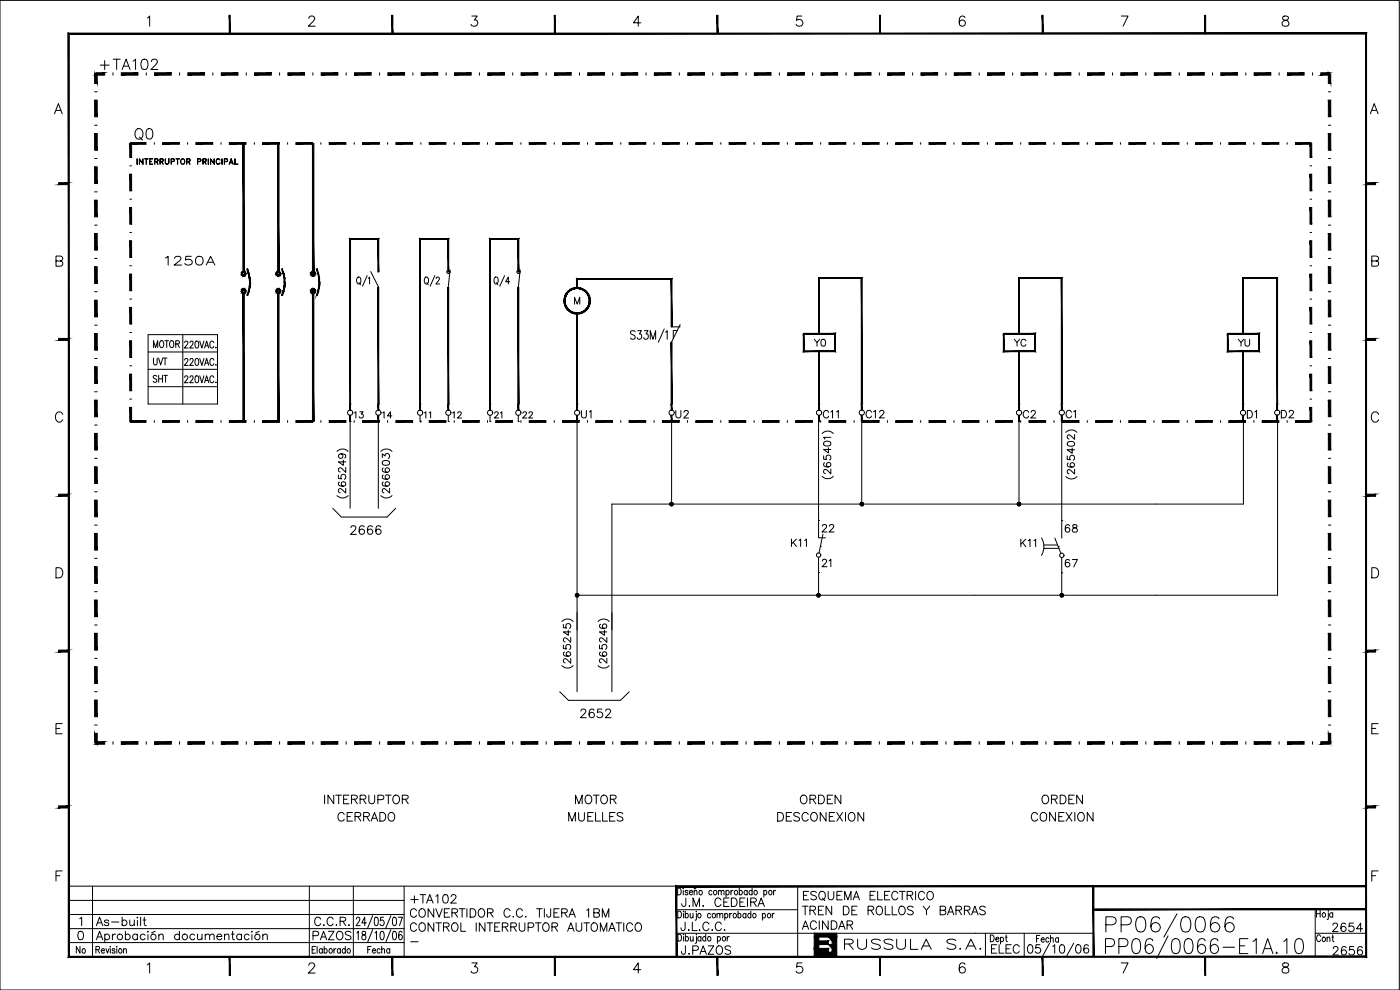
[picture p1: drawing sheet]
<svg xmlns="http://www.w3.org/2000/svg" width="420mm" height="297mm" viewBox="0 0 420 297" stroke-linecap="round" stroke-linejoin="round" font-family="sans-serif">
<defs><g id="words">
<text font-size="11" x="330.6" y="282.2">PP06/0066</text>
<text font-size="7.1" x="39.2" y="43.4">Q0</text>
<g font-size="6.6">
<text x="28.9" y="22.2">+TA102</text>
<text x="252.2" y="286.1">RUSSULA S.A.</text>
</g>
<g font-size="6.2">
<text x="48.3" y="80.8">1250A</text>
<text x="122.1" y="272.3">+TA102</text>
<text x="239.5" y="275.9">TREN DE ROLLOS Y BARRAS</text>
<text x="239.9" y="271.6">ESQUEMA ELECTRICO</text>
<text x="122.1" y="280.8">CONTROL INTERRUPTOR AUTOMATICO</text>
<text x="122.1" y="276.6">CONVERTIDOR C.C. TIJERA 1BM</text>
</g>
<g font-size="5.7">
<text x="104.1" y="161.6">2666</text>
<text x="318.6" y="171.4">67</text>
<text x="172.9" y="216.6">2652</text>
<text x="96.3" y="242.4">INTERRUPTOR</text>
<text x="171.4" y="242.4">MOTOR</text>
<text x="238.8" y="242.4">ORDEN</text>
<text x="311.5" y="242.4">ORDEN</text>
<text x="100.2" y="247.6">CERRADO</text>
<text x="169.3" y="247.6">MUELLES</text>
<text x="232.1" y="247.6">DESCONEXION</text>
<text x="308.3" y="247.6">CONEXION</text>
<text x="203.2" y="273">J.M. CEDEIRA</text>
<text x="27.5" y="279">As-built</text>
<text x="93.1" y="279">C.C.R.</text>
<text x="239.5" y="280.1">ACINDAR</text>
<text x="398.6" y="280.8">2654</text>
<text x="92.8" y="283.3">PAZOS</text>
<text x="203.2" y="287.5">J.PAZOS</text>
<text x="296.3" y="287.2">ELEC</text>
<text x="398.6" y="287.9">2656</text>
</g>
<g font-size="5.3">
<text x="44.8" y="105.5">MOTOR</text>
<text x="243.1" y="105.1">Y0</text>
<text x="303" y="105.1">YC</text>
<text x="370.4" y="105.1">YU</text>
<text x="44.8" y="110.8">UVT</text>
<text x="44.8" y="116.1">SHT</text>
<text x="173.2" y="126.6">U1</text>
<text x="201.4" y="126.6">U2</text>
<text x="245.9" y="126.6">C11</text>
<text x="258.6" y="126.6">C12</text>
<text x="305.9" y="126.6">C2</text>
<text x="318.6" y="126.6">C1</text>
<text x="373.2" y="126.6">D1</text>
<text x="383.5" y="126.6">D2</text>
<text x="245.5" y="160.9">22</text>
<text x="318.6" y="160.9">68</text>
<text x="236.4" y="165.1">K11</text>
<text x="305.2" y="165.1">K11</text>
<text x="245.5" y="171.1">21</text>
<text x="21.5" y="287.2">No</text>
</g>
<g font-size="4.9">
<text x="105.1" y="126.6">13</text>
<text x="113.6" y="126.6">14</text>
<text x="130.2" y="126.6" transform="rotate(-90 130.2 126.6)">11</text>
<text x="134.8" y="126.6">12</text>
<text x="147.1" y="126.6">21</text>
<text x="155.6" y="126.6">22</text>
<text x="394.1" y="283.6">Cont</text>
</g>
<text font-size="2.6" x="122.1" y="283.6">-</text>
</g></defs>
<!-- layer: 2 -->
<g fill="#000" stroke="#000" stroke-width=".3">
<path d="M248.6 283.4h1.1v1.2zM248.6 281.2h1.1v1.1z"/>
<path d="M28.4 30v5h.8zM28.4 30h.8v5z"/>
<path d="M28.4 22.2v2.8h.8zM28.4 22.2h.8v2.8z"/>
<path d="M46.4 21.8v.7l5-.7zM46.4 22.5l5-.7v.7z"/>
<path d="M56.4 21.8v.7l5-.7zM56.4 22.5l5-.7v.7z"/>
<path d="M66.4 21.8v.7l5-.7zM66.4 22.5l5-.7v.7z"/>
<path d="M76.4 21.8v.7l5-.7zM76.4 22.5l5-.7v.7z"/>
<path d="M86.4 21.8v.7l5-.7zM86.4 22.5l5-.7v.7z"/>
<path d="M96.4 21.8v.7l5-.7zM96.4 22.5l5-.7v.7z"/>
<path d="M106.4 21.8v.7l5-.7zM106.4 22.5l5-.7v.7z"/>
<path d="M116.4 21.8v.7l5-.7zM116.4 22.5l5-.7v.7z"/>
<path d="M126.4 21.8v.7l5-.7zM126.4 22.5l5-.7v.7z"/>
<path d="M136.4 21.8v.7l5-.7zM136.4 22.5l5-.7v.7z"/>
<path d="M146.4 21.8v.7l5-.7zM146.4 22.5l5-.7v.7z"/>
<path d="M156.4 21.8v.7l5-.7zM156.4 22.5l5-.7v.7z"/>
<path d="M166.4 21.8v.7l5-.7zM166.4 22.5l5-.7v.7z"/>
<path d="M176.4 21.8v.7l5-.7zM176.4 22.5l5-.7v.7z"/>
<path d="M186.4 21.8v.7l5-.7zM186.4 22.5l5-.7v.7z"/>
<path d="M196.4 21.8v.7l5-.7zM196.4 22.5l5-.7v.7z"/>
<path d="M206.4 21.8v.7l5-.7zM206.4 22.5l5-.7v.7z"/>
<path d="M216.4 21.8v.7l5-.7zM216.4 22.5l5-.7v.7z"/>
<path d="M226.4 21.8v.7l5-.7zM226.4 22.5l5-.7v.7z"/>
<path d="M236.4 21.8v.7l5-.7zM236.4 22.5l5-.7v.7z"/>
<path d="M246.4 21.8v.7l5-.7zM246.4 22.5l5-.7v.7z"/>
<path d="M256.4 21.8v.7l5-.7zM256.4 22.5l5-.7v.7z"/>
<path d="M266.4 21.8v.7l5-.7zM266.4 22.5l5-.7v.7z"/>
<path d="M276.4 21.8v.7l5-.7zM276.4 22.5l5-.7v.7z"/>
<path d="M286.4 21.8v.7l5-.7zM286.4 22.5l5-.7v.7z"/>
<path d="M296.4 21.8v.7l5-.7zM296.4 22.5l5-.7v.7z"/>
<path d="M306.4 21.8v.7l5-.7zM306.4 22.5l5-.7v.7z"/>
<path d="M316.4 21.8v.7l5-.7zM316.4 22.5l5-.7v.7z"/>
<path d="M326.4 21.8v.7l5-.7zM326.4 22.5l5-.7v.7z"/>
<path d="M336.4 21.8v.7l5-.7zM336.4 22.5l5-.7v.7z"/>
<path d="M346.4 21.8v.7l5-.7zM346.4 22.5l5-.7v.7z"/>
<path d="M356.4 21.8v.7l5-.7zM356.4 22.5l5-.7v.7z"/>
<path d="M366.4 21.8v.7l5-.7zM366.4 22.5l5-.7v.7z"/>
<path d="M376.4 21.8v.7l5-.7zM376.4 22.5l5-.7v.7z"/>
<path d="M386.4 21.8v.7l5-.7zM386.4 22.5l5-.7v.7z"/>
<path d="M396.4 21.8v.7l2.6-.7zM396.4 22.5l2.6-.7v.7z"/>
<path d="M398.7 22.2l.7 2.8v-2.8zM398.7 22.2l.7 2.8h-.7z"/>
<path d="M398.7 30l.7 5v-5zM398.7 30l.7 5h-.7z"/>
<path d="M28.4 50.1v5h.8zM28.4 50.1h.8v5z"/>
<path d="M28.4 40.1v5h.8zM28.4 40.1h.8v5z"/>
<path d="M38.9 52.3v5h.6zM38.9 52.3h.6v5z"/>
<path d="M38.9 43v4.3h.6zM38.9 43h.6v4.3z"/>
<path d="M48.8 42.8v.5l5-.5zM48.8 43.3l5-.5v.5z"/>
<path d="M58.8 42.8v.5l5-.5zM58.8 43.3l5-.5v.5z"/>
<path d="M68.8 42.8v.5l5-.5zM68.8 43.3l5-.5v.5z"/>
<path d="M78.8 42.8v.5l5-.5zM78.8 43.3l5-.5v.5z"/>
<path d="M88.8 42.8v.5l5-.5zM88.8 43.3l5-.5v.5z"/>
<path d="M98.8 42.8v.5l5-.5zM98.8 43.3l5-.5v.5z"/>
<path d="M108.8 42.8v.5l5-.5zM108.8 43.3l5-.5v.5z"/>
<path d="M118.8 42.8v.5l5-.5zM118.8 43.3l5-.5v.5z"/>
<path d="M128.8 42.8v.5l5-.5zM128.8 43.3l5-.5v.5z"/>
<path d="M138.8 42.8v.5l5-.5zM138.8 43.3l5-.5v.5z"/>
<path d="M148.8 42.8v.5l5-.5zM148.8 43.3l5-.5v.5z"/>
<path d="M158.8 42.8v.5l5-.5zM158.8 43.3l5-.5v.5z"/>
<path d="M168.8 42.8v.5l5-.5zM168.8 43.3l5-.5v.5z"/>
<path d="M178.8 42.8v.5l5-.5zM178.8 43.3l5-.5v.5z"/>
<path d="M188.8 42.8v.5l5-.5zM188.8 43.3l5-.5v.5z"/>
<path d="M198.8 42.8v.5l5-.5zM198.8 43.3l5-.5v.5z"/>
<path d="M208.8 42.8v.5l5-.5zM208.8 43.3l5-.5v.5z"/>
<path d="M218.8 42.8v.5l5-.5zM218.8 43.3l5-.5v.5z"/>
<path d="M228.8 42.8v.5l5-.5zM228.8 43.3l5-.5v.5z"/>
<path d="M238.8 42.8v.5l5-.5zM238.8 43.3l5-.5v.5z"/>
<path d="M248.8 42.8v.5l5-.5zM248.8 43.3l5-.5v.5z"/>
<path d="M258.8 42.8v.5l5-.5zM258.8 43.3l5-.5v.5z"/>
<path d="M268.8 42.8v.5l5-.5zM268.8 43.3l5-.5v.5z"/>
<path d="M278.8 42.8v.5l5-.5zM278.8 43.3l5-.5v.5z"/>
<path d="M288.8 42.8v.5l5-.5zM288.8 43.3l5-.5v.5z"/>
<path d="M298.8 42.8v.5l5-.5zM298.8 43.3l5-.5v.5z"/>
<path d="M308.8 42.8v.5l5-.5zM308.8 43.3l5-.5v.5z"/>
<path d="M318.8 42.8v.5l5-.5zM318.8 43.3l5-.5v.5z"/>
<path d="M328.8 42.8v.5l5-.5zM328.8 43.3l5-.5v.5z"/>
<path d="M338.8 42.8v.5l5-.5zM338.8 43.3l5-.5v.5z"/>
<path d="M348.8 42.8v.5l5-.5zM348.8 43.3l5-.5v.5z"/>
<path d="M358.8 42.8v.5l5-.5zM358.8 43.3l5-.5v.5z"/>
<path d="M368.8 42.8v.5l5-.5zM368.8 43.3l5-.5v.5z"/>
<path d="M378.8 42.8v.5l5-.5zM378.8 43.3l5-.5v.5z"/>
<path d="M388.8 42.8v.5l4.6-.5zM388.8 43.3l4.6-.5v.5z"/>
<path d="M393.1 43l.6 4.3v-4.3zM393.1 43l.6 4.3h-.6z"/>
<path d="M393.1 52.3l.6 5v-5zM393.1 52.3l.6 5h-.6z"/>
<path d="M398.7 40.1l.7 5v-5zM398.7 40.1l.7 5h-.7z"/>
<path d="M398.7 50.1l.7 5v-5zM398.7 50.1l.7 5h-.7z"/>
<path d="M28.4 70v5h.8zM28.4 70h.8v5z"/>
<path d="M28.4 60.1v5h.8zM28.4 60.1h.8v5z"/>
<path d="M38.9 72.2v5h.6zM38.9 72.2h.6v5z"/>
<path d="M38.9 62.3v5h.6zM38.9 62.3h.6v5z"/>
<path d="M393.1 62.3l.6 5v-5zM393.1 62.3l.6 5h-.6z"/>
<path d="M393.1 72.2l.6 5v-5zM393.1 72.2l.6 5h-.6z"/>
<path d="M398.7 60.1l.7 5v-5zM398.7 60.1l.7 5h-.7z"/>
<path d="M398.7 70l.7 5v-5zM398.7 70l.7 5h-.7z"/>
<path d="M28.4 90.1v5h.8zM28.4 90.1h.8v5z"/>
<path d="M28.4 80v5h.8zM28.4 80h.8v5z"/>
<path d="M38.9 92.2v5h.6zM38.9 92.2h.6v5z"/>
<path d="M38.9 82.2v5h.6zM38.9 82.2h.6v5z"/>
<path d="M72.9 43l.4 38.6h-.4zM72.9 43l.4 38.6v-38.6z"/>
<path d="M72.9 87.9h.4v38.6zM72.9 87.9v38.6h.4z"/>
<path d="M73.4 87.5l.3-.1v.3zM73.5 87.4l-.1 .1 .3-.1zM73.7 87v.4h-.2zM73.4 87.2l.1 .2 .2-.4zM73.4 86.8l.3 .2-.3 .2zM73.4 86.8v.4zM73.1 86.7l.3 .1-.1 .2zM73.1 86.7v.3h.2zM72.8 86.8l.3-.1v.3zM72.8 86.8l.3 .2zM72.8 86.8l.1 .2h-.3zM72.6 87h.3zM72.6 87l.2 .2-.3 .2zM72.5 87.4l.3-.2zM72.5 87.4h.2l-.1 .3zM72.7 87.4l-.1 .3zM72.6 87.7l.2-.2v.4zM72.8 87.5v.4zM72.9 87.7l.2 .3-.3-.1zM72.9 87.7l.2 .3zM73.1 87.7l.3 .2-.3 .1zM73.1 87.7l.3 .2zM73.3 87.7h.4l-.3 .2zM73.4 87.5l-.1 .2h.4z"/>
<path d="M73.4 82.3l.3-.1v.3zM73.5 82.2l-.1 .1 .3-.1zM73.7 81.8v.4h-.2zM73.4 81.9l.1 .3 .2-.4zM73.4 81.6l.3 .2-.3 .1zM73.4 81.6v.3zM73.1 81.5l.3 .1-.1 .2zM73.1 81.5l.2 .3zM72.8 81.6l.3-.1v.2zM72.8 81.6l.1 .2 .2-.1zM72.8 81.6l.1 .2h-.3zM72.6 81.8h.3zM72.6 81.8l.2 .1-.3 .3zM72.5 82.2l.3-.3zM72.5 82.2h.2l-.1 .3zM72.7 82.2l-.1 .3zM72.6 82.5l.2-.2v.4zM72.8 82.3v.4zM72.9 82.5l.2 .3-.3-.1zM72.9 82.5l.2 .3zM73.1 82.5l.3 .2-.3 .1zM73.1 82.5l.3 .2zM73.3 82.5h.4l-.3 .2zM73.4 82.3l-.1 .2h.4z"/>
<path d="M74.8 87.4l-.4 1.3-.3-.1zM74.5 87.3l-.4 1.3 .7-1.2zM75.1 86.1l-.3 1.3-.3-.1zM74.8 86l-.3 1.3 .6-1.2zM75.1 84.7v1.4l-.3-.1zM74.9 84.7l-.1 1.3 .3-1.3zM75 83.3l.1 1.4h-.2zM74.8 83.4l.1 1.3 .1-1.4zM74.8 82l.2 1.3-.2 .1zM74.5 82l.3 1.4v-1.4zM74.3 80.6l.5 1.4h-.3zM74 80.8l.5 1.2-.2-1.4z"/>
<path d="M83.3 43l.4 38.6h-.4zM83.3 43l.4 38.6v-38.6z"/>
<path d="M83.3 87.9h.4v38.6zM83.3 87.9v38.6h.4z"/>
<path d="M83.9 87.5l.3-.1-.1 .3zM83.9 87.4v.1l.3-.1zM84.1 87l.1 .4h-.3zM83.9 87.2v.2l.2-.4zM83.9 86.8l.2 .2-.2 .2zM83.9 86.8v.4zM83.5 86.7l.4 .1-.2 .2zM83.5 86.7v.3h.2zM83.2 86.8l.3-.1v.3zM83.2 86.8l.3 .2zM83.2 86.8l.2 .2h-.4zM83 87h.4zM83 87l.2 .2-.3 .2zM82.9 87.4l.3-.2zM82.9 87.4h.2l-.1 .3zM83.1 87.4l-.1 .3zM83 87.7l.2-.2v.4zM83.2 87.5v.4zM83.4 87.7l.1 .3-.3-.1zM83.4 87.7l.1 .3zM83.5 87.7l.4 .2-.4 .1zM83.5 87.7l.4 .2zM83.7 87.7h.4l-.2 .2zM83.9 87.5l-.2 .2h.4z"/>
<path d="M83.9 82.3l.3-.1-.1 .3zM83.9 82.2v.1l.3-.1zM84.1 81.8l.1 .4h-.3zM83.9 81.9v.3l.2-.4zM83.9 81.6l.2 .2-.2 .1zM83.9 81.6v.3zM83.5 81.5l.4 .1-.2 .2zM83.5 81.5l.2 .3zM83.2 81.6l.3-.1v.2zM83.2 81.6l.2 .2 .1-.1zM83.2 81.6l.2 .2h-.4zM83 81.8h.4zM83 81.8l.2 .1-.3 .3zM82.9 82.2l.3-.3zM82.9 82.2h.2l-.1 .3zM83.1 82.2l-.1 .3zM83 82.5l.2-.2v.4zM83.2 82.3v.4zM83.4 82.5l.1 .3-.3-.1zM83.4 82.5l.1 .3zM83.5 82.5l.4 .2-.4 .1zM83.5 82.5l.4 .2zM83.7 82.5h.4l-.2 .2zM83.9 82.3l-.2 .2h.4z"/>
<path d="M85.2 87.4l-.4 1.3-.3-.1zM85 87.3l-.5 1.3 .7-1.2zM85.5 86.1l-.3 1.3-.2-.1zM85.2 86l-.2 1.3 .5-1.2zM85.6 84.7l-.1 1.4-.3-.1zM85.3 84.7l-.1 1.3 .4-1.3zM85.5 83.3l.1 1.4h-.3zM85.2 83.4l.1 1.3 .2-1.4zM85.2 82l.3 1.3-.3 .1zM84.9 82l.3 1.4v-1.4zM84.7 80.6l.5 1.4h-.3zM84.5 80.8l.4 1.2-.2-1.4z"/>
<path d="M93.8 43l.4 38.6h-.4zM93.8 43l.4 38.6v-38.6z"/>
<path d="M93.8 87.9h.4v38.6zM93.8 87.9v38.6h.4z"/>
<path d="M94.3 87.5l.3-.1-.1 .3zM94.4 87.4l-.1 .1 .3-.1zM94.5 87l.1 .4h-.2zM94.3 87.2l.1 .2 .1-.4zM94.3 86.8l.2 .2-.2 .2zM94.3 86.8l-.2 .2 .2 .2zM94 86.7l.3 .1-.2 .2zM94 86.7l.1 .3zM93.6 86.8l.4-.1v.3zM93.6 86.8l.4 .2zM93.4 87l.2-.2 .2 .2zM93.4 87h.4zM93.4 87l.2 .2-.3 .2zM93.3 87.4l.3-.2zM93.3 87.4h.3l-.2 .3zM93.6 87.4l-.2 .3 .2-.2zM93.4 87.7l.2-.2v.4zM93.6 87.5v.4zM93.8 87.7l.2 .3-.4-.1zM93.8 87.7l.2 .3zM94 87.7l.3 .2-.3 .1zM94 87.7l.3 .2zM94.1 87.7h.4l-.2 .2zM94.1 87.7h.4l-.2-.2z"/>
<path d="M94.3 82.3l.3-.1-.1 .3zM94.4 82.2l-.1 .1 .3-.1zM94.5 81.8l.1 .4h-.2zM94.3 81.9l.1 .3 .1-.4zM94.3 81.6l.2 .2-.2 .1zM94.3 81.6l-.2 .2 .2 .1zM94 81.5l.3 .1-.2 .2zM94 81.5l.1 .3zM93.6 81.6l.4-.1v.2zM93.6 81.6l.2 .2 .2-.1zM93.6 81.6l.2 .2h-.4zM93.4 81.8h.4zM93.4 81.8l.2 .1-.3 .3zM93.3 82.2l.3-.3zM93.3 82.2h.3l-.2 .3zM93.6 82.2l-.2 .3 .2-.2zM93.4 82.5l.2-.2v.4zM93.6 82.3v.4zM93.8 82.5l.2 .3-.4-.1zM93.8 82.5l.2 .3zM94 82.5l.3 .2-.3 .1zM94 82.5l.3 .2zM94.1 82.5h.4l-.2 .2zM94.1 82.5h.4z"/>
<path d="M95.6 87.4l-.4 1.3-.2-.1zM95.4 87.3l-.4 1.3 .6-1.2zM95.9 86.1l-.3 1.3-.2-.1zM95.6 86l-.2 1.3 .5-1.2zM96 84.7l-.1 1.4-.3-.1zM95.7 84.7l-.1 1.3 .4-1.3zM95.9 83.3l.1 1.4h-.3zM95.6 83.4l.1 1.3 .2-1.4zM95.6 82l.3 1.3-.3 .1zM95.4 82l.2 1.4v-1.4zM95.2 80.6l.4 1.4h-.2zM94.9 80.8l.5 1.2-.2-1.4z"/>
<path d="M113.4 71.8v9.8h.3zM113.4 71.8l.3-.2v10zM105.2 71.8h8.2l.3-.2zM104.9 71.6h8.8l-8.5 .2zM104.9 71.6l.3 49.6v-49.4zM104.9 71.6l.3 49.6h-.3z"/>
<path d="M113.4 86.3l.3 34.9v-34.9zM113.4 86.3l.3 34.9h-.3z"/>
<path d="M134.4 71.8v9.8h.3zM134.4 71.8l.3-.2v10zM126.2 71.8h8.2l.3-.2zM125.9 71.6h8.8l-8.5 .2zM125.9 71.6l.3 49.6v-49.4zM125.9 71.6l.3 49.6h-.3z"/>
<path d="M134.4 86.3l.3 34.9v-34.9zM134.4 86.3l.3 34.9h-.3z"/>
<path d="M155.4 71.8v9.8h.3zM155.4 71.8l.3-.2v10zM147.2 71.8h8.2l.3-.2zM146.9 71.6h8.8l-8.5 .2zM146.9 71.6l.3 49.6v-49.4zM146.9 71.6l.3 49.6h-.3z"/>
<path d="M155.4 86.3l.3 34.9v-34.9zM155.4 86.3l.3 34.9h-.3z"/>
<path d="M173.1 83.6v3h.2zM173.1 83.6l.2 .2v2.8zM173.1 83.6l.2 .2 28.3-.2zM173.3 83.8l28.3-.2-.2 .2zM201.6 83.6l-.2 .2h.2z"/>
<path d="M173.1 94.1v4.7h.2zM173.1 94.1h.2v4.7z"/>
<path d="M173.1 97.2h.2v24zM173.1 97.2v24h.2z"/>
<path d="M177.1 90.2l-.1 .8-.2-.1zM176.8 90.2v.7l.3-.7zM177 89.5l.1 .7h-.3zM176.8 89.5v.7l.2-.7zM176.8 88.7l.2 .8h-.2zM176.6 88.8l.2 .7v-.8zM176.4 88l.4 .7-.2 .1zM176.2 88.2l.4 .6-.2-.8zM176 87.4l.4 .6-.2 .2zM176 87.4l-.2 .3 .4 .5zM175.4 87l.6 .4-.2 .3zM175.4 87l-.2 .2 .6 .5zM174.7 86.6l.7 .4-.2 .2zM174.7 86.6l-.1 .3 .6 .3zM173.9 86.4l.8 .2-.1 .3zM173.9 86.4v.2l.7 .3zM173.2 86.3l.7 .1v.2zM173.2 86.3v.3h.7zM172.4 86.4l.8-.1v.3zM172.4 86.4l.1 .2h.7zM171.7 86.6l.7-.2 .1 .2zM171.7 86.6l.1 .3 .7-.3zM171 87l.7-.4 .1 .3zM171 87l.2 .2 .6-.3zM170.4 87.4l.6-.4 .2 .2zM170.4 87.4l.2 .3 .6-.5zM170.4 87.4l.2 .3-.7 .3zM169.9 88l.3 .2 .4-.5zM169.9 88l.3 .2-.6 .5zM169.6 88.7l.2 .1 .4-.6zM169.6 88.7l.2 .1-.4 .7zM169.8 88.8l-.4 .7h.2zM169.4 89.5h.2l-.3 .7zM169.6 89.5l-.3 .7h.2zM169.3 90.2h.2l-.1 .8zM169.5 90.2l-.1 .8 .2-.1zM169.4 91l.2-.1v.8zM169.6 90.9v.8l.2-.1zM169.6 91.7l.2-.1 .1 .8zM169.8 91.6l.1 .8 .3-.2zM169.9 92.4l.3-.2 .2 .8zM170.2 92.2l.2 .8 .2-.2zM170.4 93l.2-.2 .4 .7zM170.6 92.8l.4 .7 .2-.3zM171.2 93.2l.5 .6-.7-.3zM171.2 93.2l.5 .6 .1-.2zM171.8 93.6l.6 .5-.7-.3zM171.8 93.6l.6 .5 .1-.3zM172.5 93.8l.7 .3h-.8zM172.5 93.8l.7 .3v-.2zM173.2 93.9l.7 .2h-.7zM173.2 93.9l.7 .2v-.3zM173.9 93.8h.8l-.8 .3zM173.9 93.8h.8l-.1-.2zM174.6 93.6l.8-.1-.7 .3zM174.6 93.6l.8-.1-.2-.3zM175.2 93.2l.8-.2-.6 .5zM175.2 93.2l.8-.2-.2-.2zM175.8 92.8l.6-.4-.4 .6zM176.2 92.2l-.4 .6 .6-.4zM176.2 92.2l.6-.5-.4 .7zM176.6 91.6l-.4 .6 .6-.5zM177 91l-.2 .7-.2-.1zM176.8 90.9l-.2 .7 .4-.6z"/>
<path d="M201.4 83.6h.3v14.4zM201.4 83.6v14.4h.3z"/>
<path d="M245.8 83.3h12.9l-12.9 .3zM245.8 83.6h12.9v-.3z"/>
<path d="M245.7 83.3h.2v16.9zM245.7 83.3v16.9h.2z"/>
<path d="M258.5 83.3h.2v37.9zM258.5 83.3v37.9h.2z"/>
<path d="M305.8 83.3h13l-13 .3zM305.8 83.6h13v-.3z"/>
<path d="M305.7 83.3h.2v16.9zM305.7 83.3v16.9h.2z"/>
<path d="M318.5 83.3h.3v37.9zM318.5 83.3v37.9h.3z"/>
<path d="M373 83.3h10.4l-10.4 .3zM373 83.6h10.4v-.3z"/>
<path d="M372.9 83.3h.3v16.9zM372.9 83.3v16.9h.3z"/>
<path d="M383.2 83.3h.2v37.9zM383.2 83.3v37.9h.2z"/>
<path d="M393.1 82.2l.6 5v-5zM393.1 82.2l.6 5h-.6z"/>
<path d="M393.1 92.2l.6 5v-5zM393.1 92.2l.6 5h-.6z"/>
<path d="M398.7 80l.7 5v-5zM398.7 80l.7 5h-.7z"/>
<path d="M398.7 90.1l.7 5v-5zM398.7 90.1l.7 5h-.7z"/>
<path d="M28.4 110.1v4.9h.8zM28.4 110.1h.8v4.9z"/>
<path d="M28.4 100.1v5h.8zM28.4 100.1h.8v5z"/>
<path d="M38.9 112.3v4.9h.6zM38.9 112.3h.6v4.9z"/>
<path d="M38.9 102.3v5h.6zM38.9 102.3h.6v5z"/>
<path d="M201.4 102.7h.3v18.5zM201.4 102.7v18.5h.3z"/>
<path d="M241.2 100v.3l9.5-.3zM241.2 100.3l9.5-.3-.2 .3zM250.7 100l-.2 .3 .2 5.2zM250.5 100.3l.2 5.2-.2-.2zM241.1 105.5h9.6l-.2-.2zM241.1 105.5l.2-.2h9.2zM241.1 100.2v5.3l.2-.2zM241.1 100.2h.2v5.1z"/>
<path d="M245.7 105.4h.2v15.8zM245.7 105.4v15.8h.2z"/>
<path d="M301.2 100v.3l9.6-.3zM301.2 100.3l9.6-.3-.3 .3zM310.8 100l-.3 .3 .3 5.2zM310.5 100.3l.3 5.2-.3-.2zM301.1 105.5h9.7l-.3-.2zM301.1 105.5l.3-.2h9.1zM301.1 100.2v5.3l.3-.2zM301.1 100.2h.3v5.1z"/>
<path d="M305.7 105.4h.2v15.8zM305.7 105.4v15.8h.2z"/>
<path d="M368.5 100v.3l9.5-.3zM368.5 100.3l9.5-.3-.3 .3zM378 100l-.3 .3 .3 5.2zM377.7 100.3l.3 5.2-.3-.2zM368.3 105.5h9.7l-.3-.2zM368.3 105.5l.3-.2h9.1zM368.3 100.2v5.3l.3-.2zM368.3 100.2h.3v5.1z"/>
<path d="M372.9 105.4h.3v15.8zM372.9 105.4v15.8h.3z"/>
<path d="M393.1 102.3l.6 5v-5zM393.1 102.3l.6 5h-.6z"/>
<path d="M393.1 112.3l.6 4.9v-4.9zM393.1 112.3l.6 4.9h-.6z"/>
<path d="M398.7 100.1l.7 5v-5zM398.7 100.1l.7 5h-.7z"/>
<path d="M398.7 110.1l.7 4.9v-4.9zM398.7 110.1l.7 4.9h-.7z"/>
<path d="M28.4 130v5h.8zM28.4 130h.8v5z"/>
<path d="M28.4 120v5h.8zM28.4 120h.8v5z"/>
<path d="M38.9 122.2v4.3h.6zM38.9 122.2h.6v4.3z"/>
<path d="M39.2 126.7h4.6v-.5zM39.2 126.2h4.6l-4.6 .5z"/>
<path d="M48.8 126.7h5v-.5zM48.8 126.2h5l-5 .5z"/>
<path d="M58.8 126.7h5v-.5zM58.8 126.2h5l-5 .5z"/>
<path d="M68.8 126.7h5v-.5zM68.8 126.2h5l-5 .5z"/>
<path d="M78.8 126.7h5v-.5zM78.8 126.2h5l-5 .5z"/>
<path d="M88.8 126.7h5v-.5zM88.8 126.2h5l-5 .5z"/>
<path d="M98.8 126.7h5v-.5zM98.8 126.2h5l-5 .5z"/>
<path d="M108.8 126.7h5v-.5zM108.8 126.2h5l-5 .5z"/>
<path d="M118.8 126.7h5v-.5zM118.8 126.2h5l-5 .5z"/>
<path d="M128.8 126.7h5v-.5zM128.8 126.2h5l-5 .5z"/>
<path d="M138.8 126.7h5v-.5zM138.8 126.2h5l-5 .5z"/>
<path d="M148.8 126.7h5v-.5zM148.8 126.2h5l-5 .5z"/>
<path d="M158.8 126.7h5v-.5zM158.8 126.2h5l-5 .5z"/>
<path d="M168.8 126.7h5v-.5zM168.8 126.2h5l-5 .5z"/>
<path d="M178.8 126.7h5v-.5zM178.8 126.2h5l-5 .5z"/>
<path d="M188.8 126.7h5v-.5zM188.8 126.2h5l-5 .5z"/>
<path d="M198.8 126.7h5v-.5zM198.8 126.2h5l-5 .5z"/>
<path d="M208.8 126.7h5v-.5zM208.8 126.2h5l-5 .5z"/>
<path d="M218.8 126.7h5v-.5zM218.8 126.2h5l-5 .5z"/>
<path d="M228.8 126.7h5v-.5zM228.8 126.2h5l-5 .5z"/>
<path d="M238.8 126.7h5v-.5zM238.8 126.2h5l-5 .5z"/>
<path d="M268.8 126.7h5v-.5zM268.8 126.2h5l-5 .5z"/>
<path d="M278.8 126.7h5v-.5zM278.8 126.2h5l-5 .5z"/>
<path d="M288.8 126.7h5v-.5zM288.8 126.2h5l-5 .5z"/>
<path d="M298.8 126.7h5v-.5zM298.8 126.2h5l-5 .5z"/>
<path d="M308.8 126.7h5v-.5zM308.8 126.2h5l-5 .5z"/>
<path d="M328.8 126.7h5v-.5zM328.8 126.2h5l-5 .5z"/>
<path d="M338.8 126.7h5v-.5zM338.8 126.2h5l-5 .5z"/>
<path d="M348.8 126.7h5v-.5zM348.8 126.2h5l-5 .5z"/>
<path d="M358.8 126.7h5v-.5zM358.8 126.2h5l-5 .5z"/>
<path d="M368.8 126.7h5v-.5zM368.8 126.2h5l-5 .5z"/>
<path d="M378.8 126.7h5v-.5zM378.8 126.2h5l-5 .5z"/>
<path d="M388.8 126.7h4.6v-.5zM388.8 126.2h4.6l-4.6 .5z"/>
<path d="M393.1 122.2l.6 4.3v-4.3zM393.1 122.2l.6 4.3h-.6z"/>
<path d="M398.7 120l.7 5v-5zM398.7 120l.7 5h-.7z"/>
<path d="M398.7 130l.7 5v-5zM398.7 130l.7 5h-.7z"/>
<path d="M28.4 150.1v5h.8zM28.4 150.1h.8v5z"/>
<path d="M28.4 140.1v5h.8zM28.4 140.1h.8v5z"/>
<path d="M201 151.2l.1 .3 .4-.3zM201.1 151.5l.4-.3-.2 .5zM201.5 151.2l-.2 .5 .2 .1z"/>
<path d="M201.3 150.8l.2 .4v-.5zM201.3 150.8l.2 .4-.4-.2zM201.1 151l-.1 .2h.5z"/>
<path d="M201.5 151.2v.6l.3-.1zM201.5 151.2l.5 .3-.2 .2zM201.5 151.2l.5 .3 .1-.3z"/>
<path d="M201.5 151.2h.6l-.1-.2zM201.8 150.8l.2 .2-.5 .2zM201.5 150.7v.5l.3-.4z"/>
<path d="M398.7 140.1l.7 5v-5zM398.7 140.1l.7 5h-.7z"/>
<path d="M398.7 150.1l.7 5v-5zM398.7 150.1l.7 5h-.7z"/>
<path d="M28.4 170v5h.8zM28.4 170h.8v5z"/>
<path d="M28.4 160v5h.8zM28.4 160h.8v5z"/>
<path d="M172.7 178.6l.1 .2 .4-.2zM172.8 178.8l.4-.2-.3 .5zM173.2 178.6l-.3 .5h.3z"/>
<path d="M172.9 178.2l.3 .4v-.5zM172.8 178.3l.1-.1 .3 .4zM172.8 178.3l-.1 .3h.5z"/>
<path d="M173.2 178.6v.5h.2zM173.2 178.6l.5 .2-.3 .3zM173.2 178.6l.5 .2v-.2z"/>
<path d="M173.2 178.6h.5v-.3zM173.4 178.2l.3 .1-.5 .3zM173.2 178.1v.5l.2-.4z"/>
<path d="M398.7 160l.7 5v-5zM398.7 160l.7 5h-.7z"/>
<path d="M398.7 170l.7 5v-5zM398.7 170l.7 5h-.7z"/>
<path d="M28.4 190v5.1h.8zM28.4 190h.8v5.1z"/>
<path d="M28.4 180v5h.8zM28.4 180h.8v5z"/>
<path d="M398.7 180l.7 5v-5zM398.7 180l.7 5h-.7z"/>
<path d="M398.7 190l.7 5.1v-5.1zM398.7 190l.7 5.1h-.7z"/>
<path d="M28.4 210v5h.8zM28.4 210h.8v5z"/>
<path d="M28.4 200.1v4.9h.8zM28.4 200.1h.8v4.9z"/>
<path d="M398.7 200.1l.7 4.9v-4.9zM398.7 200.1l.7 4.9h-.7z"/>
<path d="M398.7 210l.7 5v-5zM398.7 210l.7 5h-.7z"/>
<path d="M28.4 220v2.9h.8zM28.4 220h.8v2.9z"/>
<path d="M28.8 223.3h2.6v-.8zM28.8 222.5h2.6l-2.6 .8z"/>
<path d="M36.4 223.3h5v-.8zM36.4 222.5h5l-5 .8z"/>
<path d="M46.4 223.3h5v-.8zM46.4 222.5h5l-5 .8z"/>
<path d="M56.4 223.3h5v-.8zM56.4 222.5h5l-5 .8z"/>
<path d="M66.4 223.3h5v-.8zM66.4 222.5h5l-5 .8z"/>
<path d="M76.4 223.3h5v-.8zM76.4 222.5h5l-5 .8z"/>
<path d="M86.4 223.3h5v-.8zM86.4 222.5h5l-5 .8z"/>
<path d="M96.4 223.3h5v-.8zM96.4 222.5h5l-5 .8z"/>
<path d="M106.4 223.3h5v-.8zM106.4 222.5h5l-5 .8z"/>
<path d="M116.4 223.3h5v-.8zM116.4 222.5h5l-5 .8z"/>
<path d="M126.4 223.3h5v-.8zM126.4 222.5h5l-5 .8z"/>
<path d="M136.4 223.3h5v-.8zM136.4 222.5h5l-5 .8z"/>
<path d="M146.4 223.3h5v-.8zM146.4 222.5h5l-5 .8z"/>
<path d="M156.4 223.3h5v-.8zM156.4 222.5h5l-5 .8z"/>
<path d="M166.4 223.3h5v-.8zM166.4 222.5h5l-5 .8z"/>
<path d="M176.4 223.3h5v-.8zM176.4 222.5h5l-5 .8z"/>
<path d="M186.4 223.3h5v-.8zM186.4 222.5h5l-5 .8z"/>
<path d="M196.4 223.3h5v-.8zM196.4 222.5h5l-5 .8z"/>
<path d="M206.4 223.3h5v-.8zM206.4 222.5h5l-5 .8z"/>
<path d="M216.4 223.3h5v-.8zM216.4 222.5h5l-5 .8z"/>
<path d="M226.4 223.3h5v-.8zM226.4 222.5h5l-5 .8z"/>
<path d="M236.4 223.3h5v-.8zM236.4 222.5h5l-5 .8z"/>
<path d="M246.4 223.3h5v-.8zM246.4 222.5h5l-5 .8z"/>
<path d="M256.4 223.3h5v-.8zM256.4 222.5h5l-5 .8z"/>
<path d="M266.4 223.3h5v-.8zM266.4 222.5h5l-5 .8z"/>
<path d="M276.4 223.3h5v-.8zM276.4 222.5h5l-5 .8z"/>
<path d="M286.4 223.3h5v-.8zM286.4 222.5h5l-5 .8z"/>
<path d="M296.4 223.3h5v-.8zM296.4 222.5h5l-5 .8z"/>
<path d="M306.4 223.3h5v-.8zM306.4 222.5h5l-5 .8z"/>
<path d="M316.4 223.3h5v-.8zM316.4 222.5h5l-5 .8z"/>
<path d="M326.4 223.3h5v-.8zM326.4 222.5h5l-5 .8z"/>
<path d="M336.4 223.3h5v-.8zM336.4 222.5h5l-5 .8z"/>
<path d="M346.4 223.3h5v-.8zM346.4 222.5h5l-5 .8z"/>
<path d="M356.4 223.3h5v-.8zM356.4 222.5h5l-5 .8z"/>
<path d="M366.4 223.3h5v-.8zM366.4 222.5h5l-5 .8z"/>
<path d="M376.4 223.3h5v-.8zM376.4 222.5h5l-5 .8z"/>
<path d="M386.4 223.3h5v-.8zM386.4 222.5h5l-5 .8z"/>
<path d="M396.4 223.3h2.6v-.8zM396.4 222.5h2.6l-2.6 .8z"/>
<path d="M398.7 220l.7 2.9v-2.9zM398.7 220l.7 2.9h-.7z"/>
<path d="M245.7 281.2l-1.4 3.4h1.4zM244.3 281.2h1.4l-1.4 3.4z"/>
<path d="M245.7 282.3v1.1l2.9-1.1zM245.7 283.4l2.9-1.1v1.1z"/>
<path d="M244.3 286.8l4.3-2.2v2.2zM244.3 284.6v2.2l4.3-2.2z"/>
<path d="M249.7 281.2v4.5l1.4-4.5zM251.1 281.2v4.5h-1.4z"/>
<path d="M248.6 285.7l2.5 1.1v-1.1zM248.6 285.7l2.5 1.1h-2.5z"/>
</g>
<g fill="none" stroke="#000" stroke-width=".3">
<path d="M28.4 27.5h.8M28.4 37.6h.8M53.9 21.8v.7M63.9 21.8v.7M73.9 21.8v.7M83.9 21.8v.7M93.9 21.8v.7M103.9 21.8v.7M113.9 21.8v.7M123.9 21.8v.7M133.9 21.8v.7M143.9 21.8v.7"/>
<path d="M153.9 21.8v.7M163.9 21.8v.7M173.9 21.8v.7M183.9 21.8v.7M193.9 21.8v.7M203.9 21.8v.7M213.9 21.8v.7M223.9 21.8v.7M233.9 21.8v.7M243.9 21.8v.7M253.9 21.8v.7M263.9 21.8v.7"/>
<path d="M273.9 21.8v.7M283.9 21.8v.7M293.9 21.8v.7M303.9 21.8v.7M313.9 21.8v.7M323.9 21.8v.7M333.9 21.8v.7M343.9 21.8v.7M353.9 21.8v.7M363.9 21.8v.7M373.9 21.8v.7M383.9 21.8v.7"/>
<path d="M393.9 21.8v.7M398.7 27.5h.7M398.7 37.6h.7M399 21.8v.7M28.4 47.6h.8M28.4 57.6h.8M38.9 49.8h.6M38.9 59.8h.6M41.1 47.6l.1 1.7zM41.8 47.6l1 1.5 .1-1.5v1.7l-1-1.4-.1 1.4zM43.4 47.6l1 .1zM43.9 47.7v1.6v-1.6"/>
<path d="M44.9 47.6h.9l-.8 .1v1.5l.8 .1h-.9zM45 48.4h.5l-.5 .1M46.5 48.4l.8-.1v-.5l-.8-.1-.1 1.6v-1.7l1 .2-.1 .6-.8 .1M46.9 48.5l.6 .8-.5-.8M48.1 48.4l.8-.1v-.5l-.8-.1-.1 1.6v-1.7l.9 .1v.7l-.8 .1M48.5 48.5l.5 .8-.4-.8M49.6 47.6l.1 1.2 .4 .4 .4-.1 .2-1.5v1.2l-.2 .4-.4 .1-.4-.2zM51.4 48.4l.8-.1v-.5l-.8-.1v1.6v-1.7l.9 .2-.1 .6-.8 .1M52.8 47.6l1 .1zM53.3 47.7v1.6v-1.6M54.4 47.9l.3-.3a.81 .81 0 0 1 .8 .9 .81 .81 0 0 1-1 .7l-.3-.5zM56.1 48.4l.8-.1v-.5l-.8-.1-.1 1.6v-1.7l1 .2-.1 .6-.8 .1"/>
<path d="M56.3 42.8v.5M56.5 48.5l.6 .8-.5-.8M59.4 48.4l.8-.1v-.5l-.8-.1-.1 1.6v-1.7l.9 .2v.6l-.8 .1M61 48.4l.8-.1v-.5l-.8-.1-.1 1.6v-1.7l.9 .2v.6l-.8 .1M61.3 48.5l.6 .8-.5-.8M62.5 47.6v1.7zM63.2 47.6l1 1.5 .1-1.5v1.7l-1.1-1.4v1.4zM65.2 47.7l.5-.1 .3 .4a.57 .57 0 0 0-.6-.3 .57 .57 0 0 0-.5 .5v.5a.57 .57 0 0 0 .5 .5 .57 .57 0 0 0 .6-.3 .61 .61 0 0 1-.6 .4 .61 .61 0 0 1-.5-.6zM66.3 42.8v.5M66.6 47.6l.1 1.7zM67.4 48.4l.8-.1v-.5l-.8-.1-.1 1.6v-1.7l1 .2-.1 .6-.8 .1M68.9 48.9h.9"/>
<path d="M69 48.8h.8M69.4 47.6l.6 1.7-.6-1.4-.7 1.4zM70.5 47.6l.1 1.6 .9 .1h-1zM76.3 42.8v.5M86.3 42.8v.5M96.3 42.8v.5M106.3 42.8v.5M116.3 42.8v.5M126.3 42.8v.5M136.3 42.8v.5M146.3 42.8v.5M156.3 42.8v.5"/>
<path d="M166.3 42.8v.5M176.3 42.8v.5M186.3 42.8v.5M196.3 42.8v.5M206.3 42.8v.5M216.3 42.8v.5M226.3 42.8v.5M236.3 42.8v.5M246.3 42.8v.5M256.3 42.8v.5M266.3 42.8v.5M276.3 42.8v.5"/>
<path d="M286.3 42.8v.5M296.3 42.8v.5M306.3 42.8v.5M316.3 42.8v.5M326.3 42.8v.5M336.3 42.8v.5M346.3 42.8v.5M356.3 42.8v.5M366.3 42.8v.5M376.3 42.8v.5M386.3 42.8v.5M393.1 49.8h.6"/>
<path d="M393.1 59.8h.6M393.4 42.8v.5M398.7 47.6h.7M398.7 57.6h.7M28.4 67.5h.8M28.4 77.5h.8M38.9 69.8h.6M38.9 79.7h.6M393.1 69.8h.6M393.1 79.7h.6M398.7 67.5h.7M398.7 77.5h.7"/>
<path d="M28.4 87.5h.8M28.4 97.6h.8M38.9 89.7h.6M38.9 99.8h.6M172.4 91.3v-2.1l.8 2.1 .8-2.1v2.1M173.2 94.3v4.5M201.5 83.8h-28.3v2.6M393.1 89.7h.6M393.1 99.8h.6M398.7 87.5h.7M398.7 97.6h.7M28.4 107.6h.8"/>
<path d="M28.4 117.5h.8M38.9 109.8h.6M38.9 119.7h.6M44.4 116h20.9M44.4 110.8h20.9M44.4 105.6h20.9M44.4 100.4h20.9v20.8h-20.9zM54.9 100.4v20.8M55.4 113.3l.1-.3a.5 .5 0 0 1 .7-.2 .5 .5 0 0 1 .1 .8l-1 1.2h1.2M55.4 108.1l.1-.3a.5 .5 0 0 1 .7-.2 .5 .5 0 0 1 .1 .8l-1 1.2h1.2M57 113.3l.1-.5a.59 .59 0 0 1 .8 .3 .59 .59 0 0 1-.2 .8l-.8 .9h1.1M57 108.1l.1-.5a.59 .59 0 0 1 .8 .3 .59 .59 0 0 1-.2 .8l-.8 .9h1.1"/>
<path d="M57 102.8l.1-.4a.59 .59 0 0 1 .9 .2 .59 .59 0 0 1-.3 .8l-.8 1h1.1M58.8 112.8h.3a1.3 1.3 0 0 1 0 2h-.1a1.48 1.48 0 0 1-.2-2zM58.8 107.6h.3a1.3 1.3 0 0 1 0 2h-.1a1.48 1.48 0 0 1-.2-2zM58.8 102.4l.3-.1a1.3 1.3 0 0 1 0 2.1h-.1a1.48 1.48 0 0 1-.2-2zM59.9 112.8l.7 2 .6-2M59.9 107.6l.7 2 .6-2M59.9 102.3l.7 2.1 .6-2.1M61.4 114.8l.6-2 .7 2M61.4 109.6l.6-2 .7 2M61.4 104.4l.6-2.1 .7 2.1M61.6 114.2h.8M61.6 109h.8"/>
<path d="M61.6 103.7h.8M64.2 113.3a.61 .61 0 0 0-.8-.5 .61 .61 0 0 0-.4 .8v.5a.61 .61 0 0 0 .4 .7 .61 .61 0 0 0 .8-.4M64.2 108.1a.61 .61 0 0 0-.8-.5 .61 .61 0 0 0-.4 .8v.4a.61 .61 0 0 0 .4 .8 .61 .61 0 0 0 .8-.5M64.2 102.8a.62 .62 0 0 0-.8-.4 .62 .62 0 0 0-.4 .8v.4a.61 .61 0 0 0 .4 .8 .61 .61 0 0 0 .8-.5M64.8 114.7v.1zM64.8 109.4v.2zM64.8 104.2v.2zM241.2 100.2h9.4v5.2h-9.4zM301.2 100.2h9.4v5.2h-9.4M368.5 100.2h9.4M368.5 105.4h9.4M393.1 109.8h.6"/>
<path d="M393.1 119.7h.6M398.7 107.6h.7M398.7 117.5h.7M28.4 127.5h.8M28.4 137.5h.8M39.2 126.2v.5M46.3 126.2v.5M56.3 126.2v.5M66.3 126.2v.5M76.3 126.2v.5M86.3 126.2v.5M96.3 126.2v.5"/>
<path d="M101.1 135.5a2.29 2.29 0 0 1 3.4 0M102.3 136.2a.68 .68 0 0 1 .6 .9 .68 .68 0 0 1-1 .3 .68 .68 0 0 1 0-1.1l.4-.1a1.05 1.05 0 0 1 1.5 .8l-.3 .4M103 138v1.6l-1.4-1h2.2M105.1 126.5v26M113.5 126.5v26M114.3 135.5a2.29 2.29 0 0 1 3.3 0M114.7 137.3v-1.1l.9 .6a.72 .72 0 0 1 1.1-.5 .72 .72 0 0 1-.2 1.2M114.8 138.5l.9-.3a.93 .93 0 0 1 1.2 .8 1.31 1.31 0 0 1-2.2 0zM166.3 126.2v.5M173.2 126.5v81M186.3 126.2v.5M196.3 126.2v.5"/>
<path d="M201.5 126.5v24.7M216.3 126.2v.5M226.3 126.2v.5M236.3 126.2v.5M245.7 126.5v29.7M246.8 130.1a2.28 2.28 0 0 1 3.3 0M247.2 136.8v1l.9 .1a.77 .77 0 0 1 0-1.2 .77 .77 0 0 1 1.1 .2 .77 .77 0 0 1-.3 1.1M247.3 132.7a1.35 1.35 0 0 1 2 .3v.2a1.23 1.23 0 0 1-2.1 0zM247.5 138.8l-.2 .2a.73 .73 0 0 0 .3 1 1.24 1.24 0 0 0 1.7-.5 .68 .68 0 0 0-.6-.7 .68 .68 0 0 0-.7 .6 .68 .68 0 0 0 .6 .7M248.6 134.4v1.5l-1.4-1h2.1M249.3 131.2h-2.1l.4 .6M256.3 126.2v.5"/>
<path d="M276.3 126.2v.5M286.3 126.2v.5M296.3 126.2v.5M316.3 126.2v.5M318.6 126.5v29.7M319.9 129.7a2.29 2.29 0 0 1 3.3 0M320.3 136.8v1.1l.9 .1a.78 .78 0 0 1 0-1.2 .78 .78 0 0 1 1.2 .1 .78 .78 0 0 1-.3 1.2M320.4 132.7l.8-.3a.93 .93 0 0 1 1.3 .9 1.21 1.21 0 0 1-1.2 .6 1.21 1.21 0 0 1-1-.8zM320.6 138.9l-.2 .1a.7 .7 0 0 0 .3 1.1 1.29 1.29 0 0 0 1.8-.6 .67 .67 0 0 0-.6-.7 .67 .67 0 0 0-.8 .6 .67 .67 0 0 0 .7 .8M321.8 134.4v1.6l-1.5-1.1h2.2M322.5 130.4v1.4l-1.6-1.3-.6 .4 .1 .6 .4 .2M326.3 126.2v.5"/>
<path d="M336.3 126.2v.5M346.3 126.2v.5M356.3 126.2v.5M366.3 126.2v.5M373.2 126.5v24.7h-189.6v56.3M383.4 126.4v52.2h-210.2M393.1 126.5h.6M398.7 127.5h.7M398.7 137.5h.7M28.4 147.6h.8M28.4 157.6h.8M99.9 152.5l2.5 2.6h13.8l2.5-2.6"/>
<path d="M101.1 148.7a2.29 2.29 0 0 0 3.4 0M101.6 142.5v1.1l.9 .1a.78 .78 0 0 1 0-1.2 .78 .78 0 0 1 1.2 .2 .78 .78 0 0 1-.4 1.1M101.9 144.6l-.2 .1a.7 .7 0 0 0 .3 1.1 1.29 1.29 0 0 0 1.8-.6 .67 .67 0 0 0-.7-.7 .67 .67 0 0 0-.7 .6 .67 .67 0 0 0 .6 .8M103.8 146.5v1.4l-1.1-1-.7-.3-.4 .4v.4l.5 .5M103.8 140.2v1.5l-1.1-1-.7-.3-.4 .3v.5l.5 .4M114.3 148.7a2.29 2.29 0 0 0 3.3 0M115 144.6l-.2 .1a.76 .76 0 0 0 .3 1.1h1.5a.68 .68 0 0 0 .1-1.1 .68 .68 0 0 0-1.1 .2 .68 .68 0 0 0 .6 1M115 142.5l-.2 .1a.71 .71 0 0 0 .3 1.1 1.08 1.08 0 0 0 1.8-.6 .69 .69 0 0 0-.7-.7 .69 .69 0 0 0-.7 .7 .69 .69 0 0 0 .7 .7M115 140.4l-.2 .1a.74 .74 0 0 0 .3 1.1 1.07 1.07 0 0 0 1.8-.6 .69 .69 0 0 0-.7-.7 .69 .69 0 0 0-.7 .7 .69 .69 0 0 0 .7 .7M116.9 146.5v1.4l-1.5-1.3-.7 .4 .1 .6 .4 .3M246.8 142.9a2.28 2.28 0 0 0 3.3 0M249.3 140.7v1.5l-1-1.1-.7-.3-.3 .2-.1 .7 .5 .4"/>
<path d="M319.9 143a2.29 2.29 0 0 0 3.3 0M322.5 140.8v1.4l-1.6-1.3-.6 .4 .1 .6 .4 .2M398.7 147.6h.7M398.7 157.6h.7M28.4 167.5h.8M28.4 177.5h.8M245.7 171.8v6.8M313.2 163.5h4.2M313.2 164.5h4.6M318.6 171.9v6.7M398.7 167.5h.7M398.7 177.5h.7"/>
<path d="M28.4 187.5h.8M28.4 197.6h.8M168.7 199.7a2.29 2.29 0 0 0 3.3 0M168.7 186.5a2.29 2.29 0 0 1 3.3 0M169.1 193.5v1.1l.9 .1a.77 .77 0 0 1 0-1.1 .77 .77 0 0 1 1.1 .1 .77 .77 0 0 1-.2 1.1M169.1 187.3v1l.9 .2a.77 .77 0 0 1 0-1.2 .77 .77 0 0 1 1.1 .1 .77 .77 0 0 1-.2 1.1M169.4 195.7a.6 .6 0 0 0-.2 .9l.3 .2a1.33 1.33 0 0 0 1.8-.5 .68 .68 0 0 0-.6-.8 .68 .68 0 0 0-.8 .6 .68 .68 0 0 0 .7 .8M170.6 189.1v1.5l-1.5-1h2.2M171.3 197.5v1.5l-1.6-1.4-.6 .4v.4l.5 .5M171.3 191.2v1.5l-1.6-1.3-.4 .1-.2 .3 .1 .6 .4 .2M179.5 199.7a2.29 2.29 0 0 0 3.3 0M179.5 186.5a2.29 2.29 0 0 1 3.3 0"/>
<path d="M179.9 193.5v1.1l.9 .1a.77 .77 0 0 1 0-1.1 .77 .77 0 0 1 1.2 .1 .77 .77 0 0 1-.3 1.1M180.3 195.7a.6 .6 0 0 0-.3 .9l.3 .2a1.33 1.33 0 0 0 1.8-.5 .68 .68 0 0 0-.6-.8 .68 .68 0 0 0-.7 .6 .68 .68 0 0 0 .6 .8M180.3 187.3l-.3 .1a.7 .7 0 0 0 .3 1.1 1.29 1.29 0 0 0 1.8-.6 .67 .67 0 0 0-.6-.7 .67 .67 0 0 0-.7 .6 .67 .67 0 0 0 .6 .7M181.4 189.1v1.5l-1.5-1h2.2M182.1 197.5v1.5l-1-1.1-.8-.3-.4 .4v.4l.6 .5M182.1 191.2v1.5l-1-1-.8-.3-.4 .4v.4l.6 .4M398.7 187.5h.7M398.7 197.6h.7M28.4 207.5h.8M28.4 217.5h.8M168 207.5l2.6 2.6h15.6l2.6-2.6M398.7 207.5h.7"/>
<path d="M398.7 217.5h.7M28.8 222.5v.8M33.9 222.5v.8M43.9 222.5v.8M53.9 222.5v.8M63.9 222.5v.8M73.9 222.5v.8M83.9 222.5v.8M93.9 222.5v.8M103.9 222.5v.8M113.9 222.5v.8M123.9 222.5v.8"/>
<path d="M133.9 222.5v.8M143.9 222.5v.8M153.9 222.5v.8M163.9 222.5v.8M173.9 222.5v.8M183.9 222.5v.8M193.9 222.5v.8M203.9 222.5v.8M213.9 222.5v.8M223.9 222.5v.8M233.9 222.5v.8M243.9 222.5v.8"/>
<path d="M253.9 222.5v.8M263.9 222.5v.8M273.9 222.5v.8M283.9 222.5v.8M293.9 222.5v.8M303.9 222.5v.8M313.9 222.5v.8M323.9 222.5v.8M333.9 222.5v.8M343.9 222.5v.8M353.9 222.5v.8M363.9 222.5v.8"/>
<path d="M373.9 222.5v.8M383.9 222.5v.8M393.9 222.5v.8M398.7 222.9h.7M245.7 281.2v1.1M245.7 283.4v1.2"/>
<circle cx="54.8" cy="48.4" r=".7"/>
<circle cx="173.2" cy="90.3" r="3.9"/>
</g>
<!-- layer: 1 -->
<g fill="none" stroke="#000" stroke-width=".3">
<path d="M44.2 5.4l.7-.6v3.1M92.7 5.5l.6-.7 .8 .2a.66 .66 0 0 1 .2 1l-1.8 1.9h2.1M141.6 4.8h1.6l-.8 1.2a.97 .97 0 0 1 1 1.1 .97 .97 0 0 1-1.3 .8l-.5-.2-.2-.4M192.3 6.8h-2.2l1.5-2v3.1M240.7 4.8h-1.5l-.1 1.3a1.09 1.09 0 0 1 1.6 0 1.09 1.09 0 0 1-.2 1.6 1.09 1.09 0 0 1-1.6-.4M289.6 5.3a.86 .86 0 0 0-1.3-.3 2.39 2.39 0 0 0 0 2.7 .94 .94 0 0 0 1.4-.4 .94 .94 0 0 0-.7-1.3 .94 .94 0 0 0-1.1 .8M336.5 4.8h2l-1.4 3.1M385.1 5a.64 .64 0 0 0 .3 1 1.11 1.11 0 0 1 1.1 .3 1.11 1.11 0 0 1 .2 1.3 1.09 1.09 0 0 1-1.2 .3 1.09 1.09 0 0 1-.7-1.1 2.03 2.03 0 0 1 1.7-1l.2-.5a1.11 1.11 0 0 0-1.6-.3zM16.3 34.1l1.2-3 1.2 3M16.8 33.1h1.4M411.3 34.1l1.1-3 1.2 3M411.7 33.1h1.4"/>
<path d="M16.8 78.3h1.3a.8 .8 0 0 0 .7-.9l-.7-.6h-1.3v3.1h1.3a.79 .79 0 0 0 .7-.6 .79 .79 0 0 0-.3-.9l-.4-.1M411.7 78.3l1.7-.2 .3-.4-.1-.6-.6-.3h-1.3v3.1l1.7-.2a.79 .79 0 0 0 .3-.8 .79 .79 0 0 0-.7-.6M18.8 124.3a1.14 1.14 0 0 0-1.2-.7 1.14 1.14 0 0 0-1 1.1 1.34 1.34 0 0 0 .3 1.5 1.34 1.34 0 0 0 1.5 .3l.4-.6M413.7 124.3a1.11 1.11 0 0 0-1.2-.7 1.11 1.11 0 0 0-.9 1.1 1.34 1.34 0 0 0 .3 1.5 1.34 1.34 0 0 0 1.4 .3l.4-.6M16.8 170.3h1a1.63 1.63 0 0 1 1.1 1.6 1.63 1.63 0 0 1-1.1 1.5h-1zM411.7 170.3h1a1.63 1.63 0 0 1 1.1 1.6 1.63 1.63 0 0 1-1.1 1.5h-1zM16.8 218.6h1.1M18.7 217.1h-1.9v3.1h1.9M411.7 218.6h1.2M413.6 217.1h-1.9v3.1h1.9M16.8 262.7h1.1M18.7 261.3h-1.9v3.1"/>
<path d="M20.7 270.2h100.6M20.7 274.4h100.6M20.7 278.6h100.6M20.8 265.9h182.2M27.8 265.9v21.1M92.8 265.9v21.1M106 265.9v21.1M121.3 265.9v21.1M203 273h36.4M203.4 273.4a1.1 1.1 0 0 1 1.1 .6 1.1 1.1 0 0 1-.3 1.3l-.8 .1zM205.1 274.1v1.3M205.7 274.3l.1-.2a.61 .61 0 0 1 .8 .6 .61 .61 0 0 1-.8 .6l-.1-.2"/>
<path d="M205.7 273.4v2M207.1 274.1l.1 1.2 .4 .1 .4-.4M208 274.1v1.3M209 274.1v1.6l-.4 .4M213.3 274.3l-.2-.2a.61 .61 0 0 0-.8 .6 .61 .61 0 0 0 .8 .6l.2-.2M215.2 274.4l.4-.3h.4v1.3M215.2 274.1v1.3M216 274.4l.5-.3h.3l.1 1.3M217.5 274.3l.2-.2a.61 .61 0 0 1 .7 .6 .61 .61 0 0 1-.7 .6l-.2-.2M217.5 274.1v2M219 274.1v1.3M221.5 274.3l.1-.2a.61 .61 0 0 1 .8 .6 .61 .61 0 0 1-.8 .6l-.1-.2"/>
<path d="M221.5 273.4v2M223.9 274.3l-.2-.2a.62 .62 0 0 0-.8 .6 .62 .62 0 0 0 .8 .6l.2-.2M223.9 274.1v1.3M225.3 274.3l-.1-.2a.61 .61 0 0 0-.8 .6 .61 .61 0 0 0 .8 .6l.1-.2M225.3 273.4v2M228.8 274.3l.2-.2a.61 .61 0 0 1 .7 .6 .61 .61 0 0 1-.7 .6l-.2-.2M228.8 274.1v2M231.8 274.1v1.3M232.8 267.2h-.4l-.2 .5M239.4 265.9v21.1M394.7 272.8v14.2M395.1 273.2v2"/>
<path d="M395.1 274.1h1.1M396.2 273.2v2M398.7 273.2v.2zM398.7 273.8l-.1 2-.3 .1M400 274.1l-.2-.1a.61 .61 0 0 0-.8 .5 .61 .61 0 0 0 .8 .6l.2-.2M400 273.8v1.4M411.7 262.7h1.2M413.6 261.3h-1.9v3.1M20.7 282.8h100.6M28.8 284.9l.9-.1 .2-.2-.2-.6h-.9v2M29.3 284.9l.6 1.1M30.4 285.2h.9l-.1-.5a.62 .62 0 0 0-.8 .6 .62 .62 0 0 0 .8 .6l.1-.2"/>
<path d="M31.8 284.6l.5 1.4 .4-1.4M33.1 284v.2zM33.1 284.6v1.4M34.5 284.9l-.3-.3-.5 .3 .8 .5v.5l-.5 .1-.3-.3M35.1 284v.2zM35.1 284.6v1.4M37.1 285l.4-.4 .3 .1 .1 1.3M37.1 284.6v1.4M44.2 289.5l.7-.6v3.1M92.7 289.6l.6-.7 .8 .1a.67 .67 0 0 1 .2 1.1l-1.8 1.9h2.1M94.7 284h-1v2h1M95.2 284v2"/>
<path d="M96.7 284.9l-.1-.2a.61 .61 0 0 0-.8 .6 .61 .61 0 0 0 .8 .6l.1-.2M96.7 284.6v1.4M97.3 284.9l.1-.2a.61 .61 0 0 1 .8 .6 .61 .61 0 0 1-.8 .6l-.1-.2M97.3 284v2M100.2 284.6v1.4M102.2 284.9l-.2-.2a.61 .61 0 0 0-.8 .6 .61 .61 0 0 0 .8 .6l.2-.2M102.2 284.6v1.4M103.6 284.9l-.1-.2a.61 .61 0 0 0-.8 .6 .61 .61 0 0 0 .8 .6l.1-.2M103.6 284v2M110.4 284.9h.6M111.4 284h-1v2M111.8 285.2h.9l-.2-.5a.61 .61 0 0 0-.7 .6 .61 .61 0 0 0 .7 .6l.2-.2"/>
<path d="M114.1 284.9l-.2-.2a.61 .61 0 0 0-.7 .6 .61 .61 0 0 0 .7 .6l.2-.2M114.6 285l.3-.4 .4 .1 .1 1.3M114.6 284v2M117 284.9l-.2-.2a.61 .61 0 0 0-.8 .6 .61 .61 0 0 0 .8 .6l.2-.2M117 284.6v1.4M141.6 288.9h1.6l-.8 1.2a.99 .99 0 0 1 1 1.1 .99 .99 0 0 1-1.3 .8l-.5-.2-.2-.4M192.3 290.9h-2.2l1.5-2v3.1M203 280h125.1M203.5 280.3a1.08 1.08 0 0 1 1.1 .7 1.08 1.08 0 0 1-.4 1.3h-.7zM205.1 280.3v.2zM205.7 280.3v2M209 280.3v.2z"/>
<path d="M211.8 280.3v2M240.7 288.9h-1.5l-.1 1.3a1.08 1.08 0 0 1 1.6 0 1.08 1.08 0 0 1-.2 1.6 1.08 1.08 0 0 1-1.6-.4M289.6 289.3a.94 .94 0 0 0-1.3-.3 2.47 2.47 0 0 0 0 2.8 .94 .94 0 0 0 1.4-.4 .94 .94 0 0 0-.7-1.3 .94 .94 0 0 0-1.1 .8M297.2 280.5a1.08 1.08 0 0 1 1.1 .7 1.08 1.08 0 0 1-.3 1.2l-.8 .2zM302 280.5v1.7l.3 .4M307.4 280v7M311.1 281.6h.6M312.1 280.7h-1v2M312.5 281.9h.9l-.1-.5a.62 .62 0 0 0-.8 .6 .62 .62 0 0 0 .8 .6l.1-.2M314.8 281.6l-.2-.2a.61 .61 0 0 0-.7 .6 .61 .61 0 0 0 .7 .6l.2-.2M315.3 281.7l.3-.4 .4 .1 .1 1.3M315.3 280.7v2"/>
<path d="M317.7 281.6l-.2-.2a.61 .61 0 0 0-.8 .6 .61 .61 0 0 0 .8 .6l.2-.2M317.7 281.3v1.4M336.5 288.9h2l-1.4 3.1M385.1 289a.63 .63 0 0 0 .3 1.1 1.25 1.25 0 0 1 1.4 1.3 1.06 1.06 0 0 1-1.2 .6 1.06 1.06 0 0 1-.8-1.1 1.83 1.83 0 0 1 1.7-1l.2-.6a1.21 1.21 0 0 0-1.6-.3zM394.7 280h15.3"/>
<circle cx="209.9" cy="274.7" r=".62"/>
<circle cx="214.2" cy="274.7" r=".63"/>
<circle cx="220.5" cy="274.7" r=".62"/>
<circle cx="226.4" cy="274.7" r=".62"/>
<circle cx="230.8" cy="274.7" r=".62"/>
<circle cx="397.3" cy="274.5" r=".62"/>
<circle cx="36.1" cy="285.2" r=".62"/>
<circle cx="99.2" cy="285.2" r=".62"/>
<circle cx="104.6" cy="285.2" r=".62"/>
</g>
<g fill="#000" stroke="#000" stroke-width=".3">
<path d="M68.8 4.6v5.5h.3zM68.8 4.6h.3v5.5z"/>
<path d="M117.6 4.6v5.5h.3zM117.6 4.6h.3v5.5z"/>
<path d="M166.4 4.6v5.5h.3zM166.4 4.6h.3v5.5z"/>
<path d="M215.1 4.6v5.5h.4zM215.1 4.6h.4v5.5z"/>
<path d="M263.9 4.6v5.5h.3zM263.9 4.6h.3v5.5z"/>
<path d="M312.8 4.6v5.5h.3zM312.8 4.6h.3v5.5z"/>
<path d="M361.5 4.6v5.5h.3zM361.5 4.6h.3v5.5z"/>
<path d="M17.6 54.8v.6l2.9-.6zM17.6 55.4l2.9-.6v.6z"/>
<path d="M410 54.8v.6l2.8-.6zM410 55.4l2.8-.6v.6z"/>
<path d="M17.6 101.5v.6l2.9-.6zM17.6 102.1l2.9-.6v.6z"/>
<path d="M410 101.5v.6l2.8-.6zM410 102.1l2.8-.6v.6z"/>
<path d="M17.6 148.3v.6l2.9-.6zM17.6 148.9l2.9-.6v.6z"/>
<path d="M410 148.3v.6l2.8-.6zM410 148.9l2.8-.6v.6z"/>
<path d="M17.6 195.1v.6l2.9-.6zM17.6 195.7l2.9-.6v.6z"/>
<path d="M410 195.1v.6l2.8-.6zM410 195.7l2.8-.6v.6z"/>
<path d="M17.6 241.8v.6l2.9-.6zM17.6 242.4l2.9-.6v.6z"/>
<path d="M410 241.8v.6l2.8-.6zM410 242.4l2.8-.6v.6z"/>
<path d="M328.1 272.7v.3l81.9-.3zM328.1 273l81.9-.3v.3z"/>
<path d="M328 265.9l.3 21.1v-21.1zM328 265.9l.3 21.1h-.3z"/>
<path d="M203.2 266.1h206.8v-.3zM202.9 265.8h207.1l-206.8 .3zM202.9 265.8l.3 21.2v-20.9zM202.9 265.8l.3 21.2h-.3z"/>
<path d="M20.5 9.9v277.3l.3-.3zM20.5 9.9l.3 .3v276.7zM20.5 9.9l.3 .3 389.3-.3zM20.8 10.2l389.3-.3-.3 .3zM410.1 9.9l-.3 .3 .3 277zM409.8 10.2l.3 277-.3-.3zM20.5 287.2h389.6l-.3-.3zM20.5 287.2l.3-.3h389z"/>
<path d="M68.8 287.1v5.5h.3zM68.8 287.1h.3v5.5z"/>
<path d="M117.6 287.1v5.5h.3zM117.6 287.1h.3v5.5z"/>
<path d="M166.4 287.1v5.5h.3zM166.4 287.1h.3v5.5z"/>
<path d="M215.1 287.1v5.5h.4zM215.1 287.1h.4v5.5z"/>
<path d="M263.9 287.1v5.5h.3zM263.9 287.1h.3v5.5z"/>
<path d="M312.8 287.1v5.5h.3zM312.8 287.1h.3v5.5z"/>
<path d="M361.5 287.1v5.5h.3zM361.5 287.1h.3v5.5z"/>
</g>
<!-- layer: 10 -->
<g fill="none" stroke="#000" stroke-width=".3">
<path d="M23.7 279.6a.84 .84 0 0 1 1.2 .3 1.31 1.31 0 0 1-.8 2.1 1.65 1.65 0 0 1-.4-2.4zM23.9 275.7l.6-.5v2.5M37.6 279.4v2.6M53.8 279.4v2.6M69.8 279.4v2.1l.1 .3 .5 .2M75.6 279.4v.3zM77.8 279.4l-1.1 .5M106.9 275.8l.1-.4a.57 .57 0 0 1 .8-.1 .57 .57 0 0 1 .1 .9l-1.1 1.5h1.3M108.8 279.6v.7a.93 .93 0 0 1 .9 .6 .93 .93 0 0 1-.3 1.1 .79 .79 0 0 1-.9-.9 .79 .79 0 0 1 1-.7l.1-.1a.54 .54 0 0 0-.2-.9zM109.9 276.9h-1.3l.9-1.7v2.5M111.8 274.7l-1.5 3.9M111.8 278.9l-1.5 3.9"/>
<path d="M112.6 275.3l.4-.1a1.72 1.72 0 0 1 0 2.5h-.2a2.08 2.08 0 0 1-.2-2.4zM112.6 279.9l.4-.5v2.6M114.3 279.6l.5-.2a1.72 1.72 0 0 1 0 2.6h-.2a1.92 1.92 0 0 1-.3-2.4zM115.1 275.2h-.8l-.2 1.1a.74 .74 0 0 1 1 .1 .74 .74 0 0 1 0 1 .74 .74 0 0 1-1 .1l-.1-.2M117.3 274.7l-1.6 3.9M117.3 278.9l-1.6 3.9M118 275.3l.4-.1a1.72 1.72 0 0 1 0 2.5h-.1a2.08 2.08 0 0 1-.3-2.4zM118 279.6l.4-.2a1.72 1.72 0 0 1 0 2.6h-.1a2.08 2.08 0 0 1-.3-2.4zM119.5 275.2h1.3l-.9 2.5M120.6 279.8l-.5-.4a1.62 1.62 0 0 0 .1 2.6 .74 .74 0 0 0 .6-.9 .74 .74 0 0 0-.9-.6l-.3 .6M205.6 276.7l-.1 2.3-.4 .2-.5-.1-.2-.7M206.6 279.1h.2z"/>
<path d="M207.8 276.7v2.5h1.5M209.8 279.1h.3zM212.8 277.3a.94 .94 0 0 0-1.1-.6 .94 .94 0 0 0-.8 1 1.06 1.06 0 0 0 .4 1.3 1.06 1.06 0 0 0 1.3-.1l.2-.3M213.6 279.1h.2zM216.5 277.3a.94 .94 0 0 0-1.1-.6 .94 .94 0 0 0-.7 1 1.06 1.06 0 0 0 .3 1.3 1.06 1.06 0 0 0 1.4-.1l.1-.3M217.3 279.1h.3zM28.9 282l1-2.6 1 2.6M29.3 281.1h1.2M31.5 280.6a.81 .81 0 0 1 1.1-.1 .81 .81 0 0 1 0 1.2 .81 .81 0 0 1-1.1-.1M31.5 280.3v2.5M33.7 280.3v1.7M37.6 280.6a.81 .81 0 0 1 1.2-.1 .81 .81 0 0 1 0 1.2 .81 .81 0 0 1-1.2-.1"/>
<path d="M41.2 280.6a.81 .81 0 0 0-1.2-.1 .81 .81 0 0 0 0 1.2 .81 .81 0 0 0 1.2-.1M41.2 280.3v1.7M43.6 280.6a.82 .82 0 0 0-1.3-.1 .82 .82 0 0 0 0 1.2 .82 .82 0 0 0 1.3-.1M44.4 280.4v1.6M47.7 280.7l.6-.4 .6 .1 .1 1.6M47.7 280.3v1.7M53.8 280.6a.82 .82 0 0 0-1.2-.1 .82 .82 0 0 0 0 1.2 .82 .82 0 0 0 1.2-.1M58.4 280.6a.81 .81 0 0 0-1.2-.1 .81 .81 0 0 0 0 1.2 .81 .81 0 0 0 1.2-.1M59.3 280.3l.1 1.5 .6 .2 .6-.5M60.6 280.3v1.7M61.6 280.7l.6-.4 .6 .1 .1 1.6M61.6 280.3v1.7"/>
<path d="M62.9 280.7l.6-.4 .6 .1 .2 1.6M65.1 281h1.4a.78 .78 0 0 0-1-.7 .78 .78 0 0 0-.3 1.3 .77 .77 0 0 0 1.3 0M67.4 280.7l.6-.4 .6 .1 .1 1.6M67.4 280.3v1.7M69.4 280.3h.9M72.5 280.6a.81 .81 0 0 0-1.2-.1 .81 .81 0 0 0 0 1.2 .81 .81 0 0 0 1.2-.1M72.5 280.3v1.7M74.8 280.6a.81 .81 0 0 0-1.2-.1 .81 .81 0 0 0 0 1.2 .81 .81 0 0 0 1.2-.1M75.6 280.4v1.6M78.9 280.7l.6-.4 .6 .1 .1 1.6M78.9 280.3v1.7M308.7 283.6a.75 .75 0 0 1 1.2 .4 1.26 1.26 0 0 1-.8 2 1.61 1.61 0 0 1-.4-2.4z"/>
<path d="M312.1 283.4h-1.2l-.1 1.2a.88 .88 0 0 1 1.3 0 .88 .88 0 0 1-.1 1.3 .88 .88 0 0 1-1.3-.4M315 283l-2.1 3.8M315.9 284l.6-.6v2.6M318.3 283.6a.78 .78 0 0 1 1.1 .4v1.5a.75 .75 0 0 1-.7 .5 .75 .75 0 0 1-.6-.5 2.19 2.19 0 0 1 .2-1.9zM322.2 283l-2.1 3.8M323.2 283.6a.75 .75 0 0 1 1.1 .4 1.26 1.26 0 0 1-.8 2 1.61 1.61 0 0 1-.3-2.4zM326.6 283.8a.7 .7 0 0 0-1-.2 1.49 1.49 0 0 0 .5 2.4 .76 .76 0 0 0 .7-.8 .76 .76 0 0 0-.8-.7 .76 .76 0 0 0-.8 .6M331.8 284h1.7a1.2 1.2 0 0 0 1-1.2 1.2 1.2 0 0 0-1-1.2h-1.7v4.5M335.8 284h1.7a1.2 1.2 0 0 0 1-1.2 1.2 1.2 0 0 0-1-1.2h-1.7v4.5M340.2 281.8a1.24 1.24 0 0 1 1.9 .7 4.3 4.3 0 0 1-.3 3.4 1.28 1.28 0 0 1-2-.6 4.2 4.2 0 0 1 .4-3.5zM345.9 282.3a1.1 1.1 0 0 0-1.6-.5 3.7 3.7 0 0 0 0 4.1 1.31 1.31 0 0 0 1.9-1.2 1.31 1.31 0 0 0-1.9-1.1l-.6 1M350.6 280.8l-3.5 6.8"/>
<path d="M352.1 281.8a1.28 1.28 0 0 1 1.9 .7 4.1 4.1 0 0 1-.4 3.4 1.24 1.24 0 0 1-1.9-.6 4.4 4.4 0 0 1 .4-3.5zM355.9 281.8a1.24 1.24 0 0 1 1.9 .7 3.9 3.9 0 0 1-.3 3.4 1.23 1.23 0 0 1-1.9-.6 3.9 3.9 0 0 1 .3-3.5zM361.7 282.3a1.13 1.13 0 0 0-1.7-.5 3.7 3.7 0 0 0 0 4.1 1.31 1.31 0 0 0 1.9-1.2 1.31 1.31 0 0 0-1.9-1.1l-.6 1M365.5 282.3a1.13 1.13 0 0 0-1.7-.5 4 4 0 0 0 0 4.1 1.32 1.32 0 0 0 1.9-1.2 1.32 1.32 0 0 0-1.9-1.1l-.6 1M374.5 281.6h-2.5v4.5h2.5M376 282.5l1-.9v4.5M378.9 286.1l1.5-4.5 1.6 4.5M379.5 284.6h1.9M382.9 285.9l.3-.2 .1 .2-.1 .2zM385.3 282.5l.9-.9v4.5M389.1 281.8a1.23 1.23 0 0 1 1.9 .7 3.9 3.9 0 0 1-.4 3.4 1.24 1.24 0 0 1-1.9-.6 4.4 4.4 0 0 1 .4-3.5z"/>
<circle cx="36" cy="281.1" r=".84"/>
<circle cx="46" cy="281.1" r=".83"/>
<circle cx="55.5" cy="281.1" r=".83"/>
<circle cx="77.3" cy="281.1" r=".84"/>
</g>
<!-- layer: 25 -->
<g fill="none" stroke="#000" stroke-width=".3">
<path d="M113.5 79.5v2M134.5 79.5v2M155.5 79.5v2M107.4 83.2l.1-.1a1.07 1.07 0 0 1 .8 1.1 1.07 1.07 0 0 1-.8 1 1.34 1.34 0 0 1-.1-2zM107.7 84.8l.5 .6M110.2 82.7l-1.4 3.2M110.5 83.5l.4-.4v2.1M111.3 81.5l2.2 4.8M127.6 83.2l.2-.1a1.06 1.06 0 0 1 .8 1.1 1.06 1.06 0 0 1-.8 1 1.43 1.43 0 0 1-.2-2zM128.1 84.8l.4 .6M130.5 82.7l-1.4 3.2M130.9 83.6l.2-.4 .4-.1 .4 .6-1.1 1.5h1.2"/>
<path d="M135.1 81l-.6 5.3M148.6 83.2l.1-.1a1.13 1.13 0 0 1 .9 .9 1.13 1.13 0 0 1-.4 1.1l-.1 .1a1.13 1.13 0 0 1-.9-.8 1.13 1.13 0 0 1 .4-1.2zM149 84.8l.4 .6M151.4 82.7l-1.4 3.2M153 84.5h-1.2l.8-1.4v2.1M155.5 86v.3M156.1 81l-.5 5M190.6 99.6a.75 .75 0 0 0-.8-.4 .75 .75 0 0 0-.6 .6l.2 .4 1 .5 .2 .7a.81 .81 0 0 1-1.4 0M191.4 99.2h1.1l-.6 1a.76 .76 0 0 1 .6 1.1 .76 .76 0 0 1-1.3 0M193.4 99.2h1.1l-.6 1a.76 .76 0 0 1 .6 1.1 .76 .76 0 0 1-1.3 0M199.3 98.7l-1.7 4M199.7 99.7l.5-.5v2.6"/>
<path d="M201.5 94.6v3.5h2.6M203.3 99.2h-1.2v2.4M204.1 97.4l-2.6 5.2v3.3M195.2 101.8v-2.6l.8 2.6 .8-2.6v2.6"/>
</g>
<!-- layer: 0 -->
<g fill="none" stroke="#000" stroke-width=".3">
<path d="M258.6 126.4v24.8M305.8 126.5v24.7"/>
<circle cx="134.6" cy="81.6" r=".49"/>
<circle cx="155.6" cy="81.6" r=".49"/>
</g>
<!-- layer: 102 -->
<path d="M246.2 164h.1M247 160.3l-1.2 5.6M316.6 161.4l1.8 4.6M317.6 164h.1" fill="none" stroke="#000" stroke-width=".3"/>
<!-- layer: 0 -->
<g fill="#000" stroke="#000" stroke-width=".3">
<path d="M258.1 151.2l.1 .3 .4-.3zM258.2 151.5l.4-.3-.2 .5zM258.6 151.2l-.2 .5 .2 .1z"/>
<path d="M258.4 150.8l.2 .4v-.5zM258.4 150.8l.2 .4-.4-.2zM258.2 151l-.1 .2h.5z"/>
<path d="M258.6 151.2v.6l.3-.1zM258.6 151.2l.5 .3-.2 .2zM258.6 151.2l.5 .3 .1-.3z"/>
<path d="M258.6 151.2h.6l-.1-.2zM258.9 150.8l.2 .2-.5 .2zM258.6 150.7v.5l.3-.4z"/>
<path d="M305.3 151.2l.1 .3 .4-.3zM305.4 151.5l.4-.3-.3 .5zM305.8 151.2l-.3 .5 .3 .1z"/>
<path d="M305.5 150.8l.3 .4v-.5zM305.5 150.8l.3 .4-.4-.2zM305.4 151l-.1 .2h.5z"/>
<path d="M305.8 151.2v.6l.3-.1zM305.8 151.2l.4 .3-.1 .2zM305.8 151.2l.4 .3 .1-.3z"/>
<path d="M305.8 151.2h.5l-.1-.2zM306.1 150.8l.1 .2-.4 .2zM305.8 150.7v.5l.3-.4z"/>
<path d="M245.1 178.6l.1 .2 .5-.2zM245.2 178.8l.5-.2-.3 .5zM245.7 178.6l-.3 .5h.3z"/>
<path d="M245.4 178.2l.3 .4v-.5zM245.2 178.3l.2-.1 .3 .4zM245.2 178.3l-.1 .3h.6z"/>
<path d="M245.7 178.6v.5h.2zM245.7 178.6l.4 .2-.2 .3zM245.7 178.6l.4 .2 .1-.2z"/>
<path d="M245.7 178.6h.5l-.1-.3zM245.9 178.2l.2 .1-.4 .3zM245.7 178.1v.5l.2-.4z"/>
<path d="M318.1 178.6l.1 .2 .4-.2zM318.2 178.8l.4-.2-.2 .5zM318.6 178.6l-.2 .5h.2z"/>
<path d="M318.4 178.2l.2 .4v-.5zM318.2 178.3l.2-.1 .2 .4zM318.2 178.3l-.1 .3h.5z"/>
<path d="M318.6 178.6v.5h.3zM318.6 178.6l.5 .2-.2 .3zM318.6 178.6l.5 .2 .1-.2z"/>
<path d="M318.6 178.6h.6l-.1-.3zM318.9 178.2l.2 .1-.5 .3zM318.6 178.1v.5l.3-.4z"/>
</g>
<!-- layer: DIBUJO -->
<path d="M0 .1h419.9v296.9h-419.9z" fill="none" stroke="#000" stroke-width=".3"/>
<use href="#words"/>
</svg>
